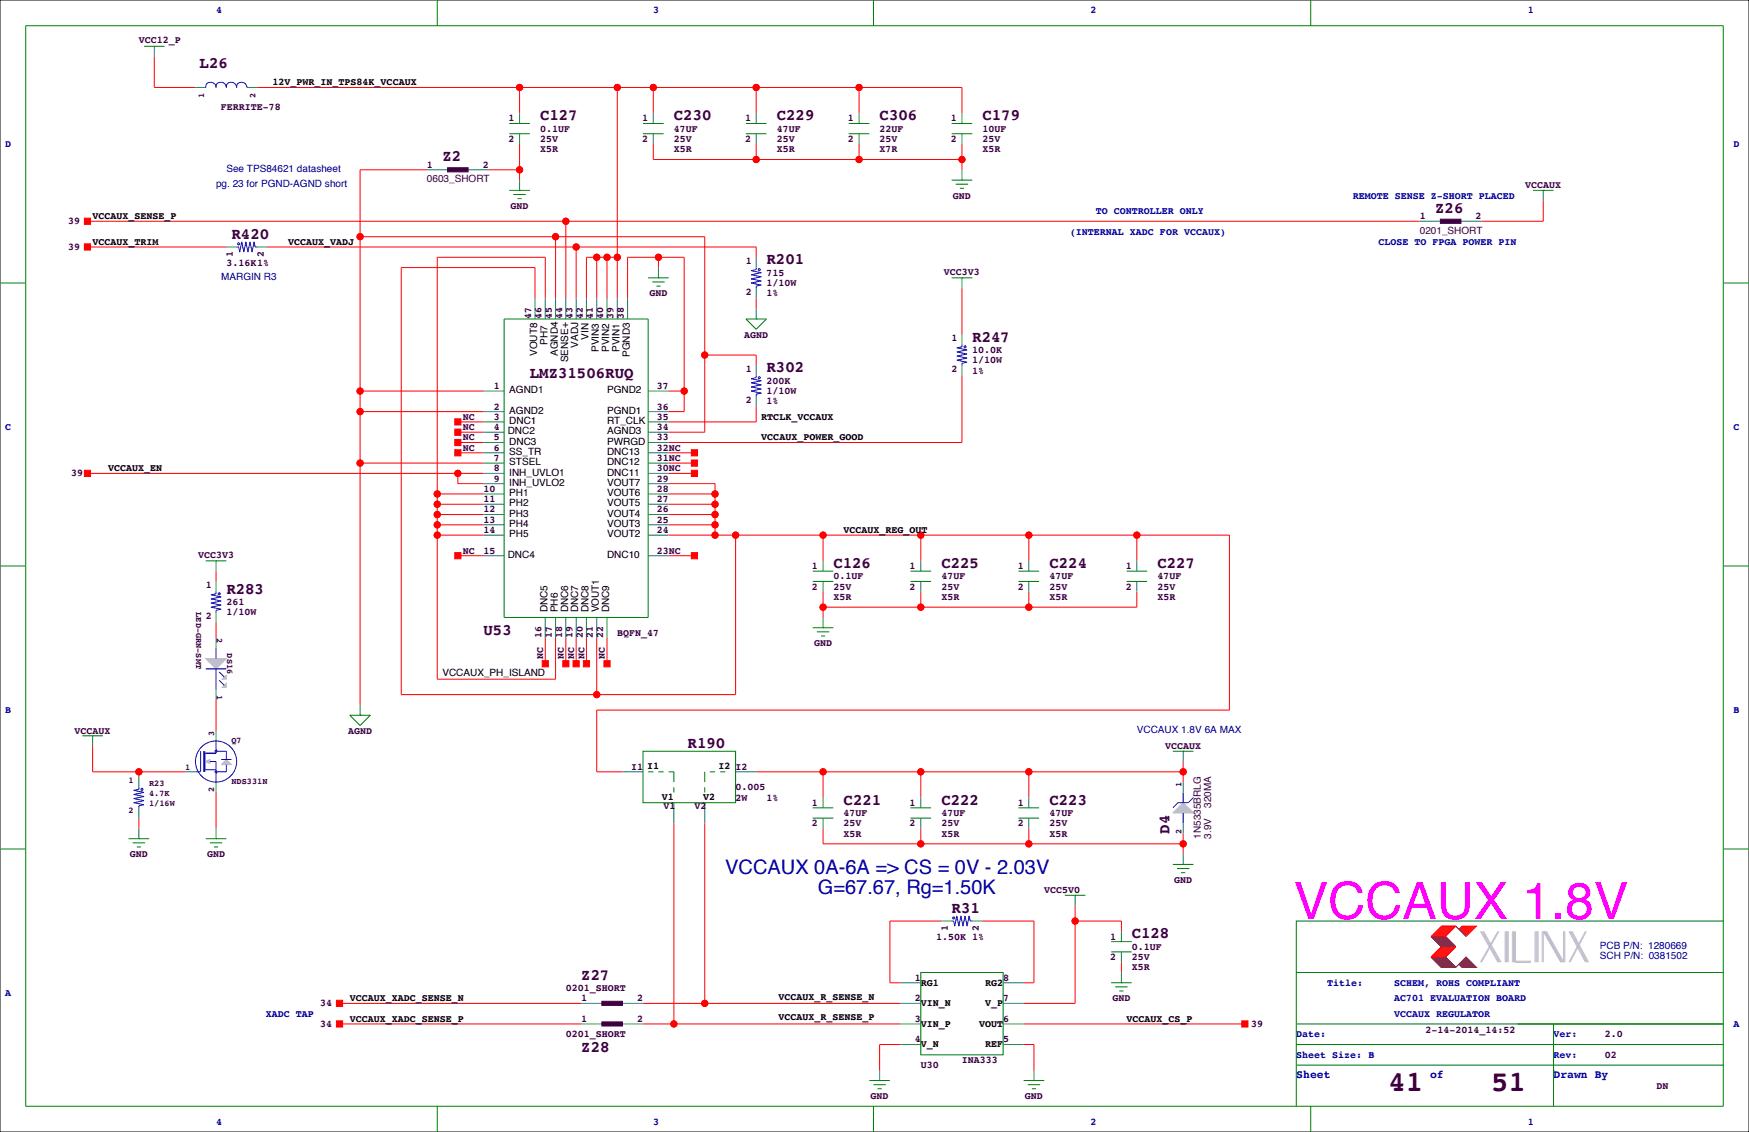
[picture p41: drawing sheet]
<svg xmlns="http://www.w3.org/2000/svg" width="432mm" height="279mm" viewBox="0 0 432 279" stroke-linecap="round" stroke-linejoin="round" font-family="sans-serif">
<defs><g id="words">
<text font-size="12.7" fill="#f0f" x="319.4" y="226.8">VCCAUX 1.8V</text>
<g font-size="7.1" fill="#400040">
<text x="342.8" y="269.3">41</text>
<text x="368.2" y="269.3">51</text>
</g>
<g font-size="4.9" fill="#0000a0">
<text x="179.1" y="215.7">VCCAUX 0A-6A =&gt; CS = 0V - 2.03V</text>
<text x="201.9" y="220.8">G=67.67, Rg=1.50K</text>
</g>
<g font-size="3.9" fill="#400040">
<text x="49.3" y="16.7">L26</text>
<text x="133.3" y="29.7">C127</text>
<text x="166.4" y="29.7">C230</text>
<text x="191.8" y="29.7">C229</text>
<text x="217.2" y="29.7">C306</text>
<text x="242.6" y="29.7">C179</text>
<text x="109.2" y="39.8">Z2</text>
<text x="354.3" y="52.5">Z26</text>
<text x="57.1" y="58.9">R420</text>
<text x="189.2" y="65.2">R201</text>
<text x="240" y="84.3">R247</text>
<text x="130.8" y="93.2">LMZ31506RUQ</text>
<text x="189.2" y="91.9">R302</text>
<text x="205.7" y="140.2">C126</text>
<text x="232.4" y="140.2">C225</text>
<text x="259.1" y="140.2">C224</text>
<text x="285.8" y="140.2">C227</text>
<text x="55.9" y="146.5">R283</text>
<text x="119.4" y="156.7">U53</text>
<text x="169.8" y="184.6">R190</text>
<text x="208.3" y="198.6">C221</text>
<text x="232.4" y="198.6">C222</text>
<text x="259.1" y="198.6">C223</text>
<text x="288.8" y="205.7" transform="rotate(-90 288.8 205.7)">D4</text>
<text x="234.9" y="225.3">R31</text>
<text x="279.4" y="231.6">C128</text>
<text x="143.5" y="241.8">Z27</text>
<text x="143.5" y="259.6">Z28</text>
</g>
<g font-size="2.8" fill="#0000a0">
<text x="320" y="266.1">Sheet</text>
<text x="353.1" y="266.1">of</text>
<text x="383.5" y="266.1">Drawn By</text>
</g>
<g font-size="2.5" fill="#0000a0">
<text x="53.3" y="3.3">4</text>
<text x="161.3" y="3.3">3</text>
<text x="269.2" y="3.3">2</text>
<text x="377.2" y="3.3">1</text>
<text x="1.3" y="36.3">D</text>
<text x="428" y="36.3">D</text>
<text x="53.3" y="46.3">pg. 23 for PGND-AGND short</text>
<text x="55.9" y="42.4">See TPS84621 datasheet</text>
<text x="270.5" y="52.8">TO CONTROLLER ONLY</text>
<text x="334" y="49">REMOTE SENSE Z-SHORT PLACED</text>
<text x="264.2" y="57.9">(INTERNAL XADC FOR VCCAUX)</text>
<text x="340.4" y="60.5">CLOSE TO FPGA POWER PIN</text>
<text x="54.6" y="69.1">MARGIN R3</text>
<text x="1.3" y="106.2">C</text>
<text x="428" y="106.2">C</text>
<text x="1.3" y="176">B</text>
<text x="428" y="176">B</text>
<text x="280.7" y="180.9">VCCAUX 1.8V 6A MAX</text>
<text x="395" y="236.8">SCH P/N: 0381502</text>
<text x="395" y="234.2">PCB P/N: 1280669</text>
<text x="1.3" y="245.9">A</text>
<text x="327.7" y="243.3">Title:</text>
<text x="344.2" y="243.3">SCHEM, ROHS COMPLIANT</text>
<text x="65.6" y="251">XADC TAP</text>
<text x="344.2" y="247.1">AC701 EVALUATION BOARD</text>
<text x="344.2" y="251">VCCAUX REGULATOR</text>
<text x="320" y="256">Date:</text>
<text x="383.5" y="256">Ver:</text>
<text x="428" y="253.5">A</text>
<text x="320" y="261.1">Sheet Size: B</text>
<text x="383.5" y="261.1">Rev:</text>
<text x="53.3" y="277.6">4</text>
<text x="161.3" y="277.6">3</text>
<text x="269.2" y="277.6">2</text>
<text x="377.2" y="277.6">1</text>
</g>
<g font-size="2.5" fill="#400040">
<text x="34.3" y="10.7">VCC12_P</text>
<text x="54.5" y="27.3">FERRITE-78</text>
<text x="125.5" y="30">1</text>
<text x="158.5" y="30">1</text>
<text x="183.9" y="30">1</text>
<text x="209.3" y="30">1</text>
<text x="234.7" y="30">1</text>
<text x="125.5" y="35.1">2</text>
<text x="133.3" y="32.5">0.1UF</text>
<text x="133.3" y="35.1">25V</text>
<text x="158.5" y="35.1">2</text>
<text x="166.4" y="32.5">47UF</text>
<text x="166.4" y="35.1">25V</text>
<text x="183.9" y="35.1">2</text>
<text x="191.8" y="32.5">47UF</text>
<text x="191.8" y="35.1">25V</text>
<text x="209.3" y="35.1">2</text>
<text x="217.2" y="32.5">22UF</text>
<text x="217.2" y="35.1">25V</text>
<text x="234.7" y="35.1">2</text>
<text x="242.6" y="32.5">10UF</text>
<text x="242.6" y="35.1">25V</text>
<text x="105.4" y="41.4">1</text>
<text x="119.2" y="41.4">2</text>
<text x="133.3" y="37.6">X5R</text>
<text x="166.4" y="37.6">X5R</text>
<text x="191.8" y="37.6">X5R</text>
<text x="217.2" y="37.6">X7R</text>
<text x="242.6" y="37.6">X5R</text>
<text x="105.4" y="45">0603_SHORT</text>
<text x="376.6" y="46.5">VCCAUX</text>
<text x="126" y="51.6">GND</text>
<text x="235.3" y="49">GND</text>
<text x="16.8" y="55.4">39</text>
<text x="350.5" y="54.1">1</text>
<text x="350.5" y="57.7">0201_SHORT</text>
<text x="364.3" y="54.1">2</text>
<text x="16.8" y="61.7">39</text>
<text x="55.9" y="65.5">3.16K1%</text>
<text x="57.5" y="63.5" transform="rotate(-90 57.5 63.5)">1</text>
<text x="65.1" y="63.5" transform="rotate(-90 65.1 63.5)">2</text>
<text x="184.1" y="65.1">1</text>
<text x="189.2" y="68.1">715</text>
<text x="189.2" y="70.6">1/10W</text>
<text x="233" y="67.8">VCC3V3</text>
<text x="160.3" y="73.2">GND</text>
<text x="184.1" y="72.7">2</text>
<text x="189.2" y="73.2">1%</text>
<text x="131.2" y="78.7" transform="rotate(-90 131.2 78.7)">47</text>
<text x="133.7" y="78.7" transform="rotate(-90 133.7 78.7)">46</text>
<text x="136.2" y="78.7" transform="rotate(-90 136.2 78.7)">45</text>
<text x="138.8" y="78.7" transform="rotate(-90 138.8 78.7)">44</text>
<text x="141.3" y="78.7" transform="rotate(-90 141.3 78.7)">43</text>
<text x="143.9" y="78.7" transform="rotate(-90 143.9 78.7)">42</text>
<text x="146.4" y="78.7" transform="rotate(-90 146.4 78.7)">41</text>
<text x="148.9" y="78.7" transform="rotate(-90 148.9 78.7)">40</text>
<text x="151.5" y="78.7" transform="rotate(-90 151.5 78.7)">39</text>
<text x="154" y="78.7" transform="rotate(-90 154 78.7)">38</text>
<text x="183.7" y="83.3">AGND</text>
<text x="234.9" y="84.2">1</text>
<text x="240" y="87.1">10.0K</text>
<text x="240" y="89.7">1/10W</text>
<text x="184.1" y="91.8">1</text>
<text x="189.2" y="94.7">200K</text>
<text x="234.9" y="91.8">2</text>
<text x="240" y="92.2">1%</text>
<text x="121.9" y="96">1</text>
<text x="121.9" y="101.1">2</text>
<text x="162.1" y="101.1">36</text>
<text x="162.1" y="96">37</text>
<text x="184.1" y="99.4">2</text>
<text x="189.2" y="97.3">1/10W</text>
<text x="189.2" y="99.8">1%</text>
<text x="114.3" y="103.6">NC</text>
<text x="114.3" y="106.2">NC</text>
<text x="121.9" y="103.6">3</text>
<text x="121.9" y="106.2">4</text>
<text x="162.1" y="106.2">34</text>
<text x="162.1" y="103.6">35</text>
<text x="114.3" y="108.7">NC</text>
<text x="114.3" y="111.3">NC</text>
<text x="121.9" y="108.7">5</text>
<text x="121.9" y="111.3">6</text>
<text x="121.9" y="113.8">7</text>
<text x="162.1" y="113.8">31NC</text>
<text x="162.1" y="111.3">32NC</text>
<text x="162.1" y="108.7">33</text>
<text x="17.6" y="117.6">39</text>
<text x="121.9" y="116.3">8</text>
<text x="121.9" y="118.9">9</text>
<text x="162.1" y="116.3">30NC</text>
<text x="162.1" y="118.9">29</text>
<text x="119.4" y="121.4">10</text>
<text x="119.4" y="124">11</text>
<text x="162.1" y="124">27</text>
<text x="162.1" y="121.4">28</text>
<text x="119.4" y="126.5">12</text>
<text x="119.4" y="129">13</text>
<text x="119.4" y="131.6">14</text>
<text x="162.1" y="131.6">24</text>
<text x="162.1" y="129">25</text>
<text x="162.1" y="126.5">26</text>
<text x="48.9" y="137.7">VCC3V3</text>
<text x="114.3" y="136.7">NC</text>
<text x="119.4" y="136.7">15</text>
<text x="162.1" y="136.7">23NC</text>
<text x="200.4" y="140.5">1</text>
<text x="205.7" y="143">0.1UF</text>
<text x="224.6" y="140.5">1</text>
<text x="232.4" y="143">47UF</text>
<text x="251.2" y="140.5">1</text>
<text x="259.1" y="143">47UF</text>
<text x="277.9" y="140.5">1</text>
<text x="285.8" y="143">47UF</text>
<text x="50.8" y="145.1">1</text>
<text x="55.9" y="149.4">261</text>
<text x="200.4" y="145.5">2</text>
<text x="205.7" y="145.5">25V</text>
<text x="205.7" y="148.1">X5R</text>
<text x="224.6" y="145.5">2</text>
<text x="232.4" y="145.5">25V</text>
<text x="232.4" y="148.1">X5R</text>
<text x="251.2" y="145.5">2</text>
<text x="259.1" y="145.5">25V</text>
<text x="259.1" y="148.1">X5R</text>
<text x="277.9" y="145.5">2</text>
<text x="285.8" y="145.5">25V</text>
<text x="285.8" y="148.1">X5R</text>
<text x="50.8" y="152.7">2</text>
<text x="55.9" y="151.9">1/10W</text>
<text x="133.7" y="157.5" transform="rotate(-90 133.7 157.5)">16</text>
<text x="136.2" y="157.5" transform="rotate(-90 136.2 157.5)">17</text>
<text x="138.8" y="157.5" transform="rotate(-90 138.8 157.5)">18</text>
<text x="141.3" y="157.5" transform="rotate(-90 141.3 157.5)">19</text>
<text x="143.9" y="157.5" transform="rotate(-90 143.9 157.5)">20</text>
<text x="146.4" y="157.5" transform="rotate(-90 146.4 157.5)">21</text>
<text x="148.9" y="157.5" transform="rotate(-90 148.9 157.5)">22</text>
<text x="152.4" y="157">BQFN_47</text>
<text x="201" y="159.5">GND</text>
<text x="134.1" y="162.6" transform="rotate(-90 134.1 162.6)">NC</text>
<text x="139.2" y="162.6" transform="rotate(-90 139.2 162.6)">NC</text>
<text x="141.7" y="162.6" transform="rotate(-90 141.7 162.6)">NC</text>
<text x="144.3" y="162.6" transform="rotate(-90 144.3 162.6)">NC</text>
<text x="149.4" y="162.6" transform="rotate(-90 149.4 162.6)">NC</text>
<text x="18.4" y="181.1">VCCAUX</text>
<text x="85.9" y="181.1">AGND</text>
<text x="287.7" y="184.9">VCCAUX</text>
<text x="155.8" y="190">I1</text>
<text x="181.6" y="190">I2</text>
<text x="181.6" y="195.1">0.005</text>
<text x="181.6" y="197.6">2W</text>
<text x="189.2" y="197.6">1%</text>
<text x="163.8" y="199.7">V1</text>
<text x="171.4" y="199.7">V2</text>
<text x="200.4" y="204">2</text>
<text x="200.4" y="198.9">1</text>
<text x="208.3" y="201.4">47UF</text>
<text x="208.3" y="204">25V</text>
<text x="224.6" y="204">2</text>
<text x="224.6" y="198.9">1</text>
<text x="232.4" y="201.4">47UF</text>
<text x="232.4" y="204">25V</text>
<text x="251.2" y="204">2</text>
<text x="251.2" y="198.9">1</text>
<text x="259.1" y="201.4">47UF</text>
<text x="259.1" y="204">25V</text>
<text x="299" y="199.4" transform="rotate(-90 299 199.4)">320MA</text>
<text x="208.3" y="206.5">X5R</text>
<text x="232.4" y="206.5">X5R</text>
<text x="259.1" y="206.5">X5R</text>
<text x="296.4" y="207" transform="rotate(-90 296.4 207)">1N5335BRLG</text>
<text x="299" y="207" transform="rotate(-90 299 207)">3.9V</text>
<text x="32.1" y="211.6">GND</text>
<text x="51.1" y="211.6">GND</text>
<text x="257.8" y="220.5">VCC5V0</text>
<text x="289.9" y="217.9">GND</text>
<text x="231.1" y="231.9">1.50K 1%</text>
<text x="234" y="229.9" transform="rotate(-90 234 229.9)">1</text>
<text x="241.6" y="229.9" transform="rotate(-90 241.6 229.9)">2</text>
<text x="274.1" y="231.9">1</text>
<text x="274.1" y="237">2</text>
<text x="279.4" y="234.4">0.1UF</text>
<text x="279.4" y="237">25V</text>
<text x="279.4" y="239.5">X5R</text>
<text x="139.7" y="244.6">0201_SHORT</text>
<text x="225.8" y="242.1">1</text>
<text x="247.6" y="242.1">8</text>
<text x="79" y="248.4">34</text>
<text x="143.5" y="247.1">1</text>
<text x="157.3" y="247.1">2</text>
<text x="225.8" y="247.1">2</text>
<text x="247.6" y="247.1">7</text>
<text x="274.6" y="247.1">GND</text>
<text x="79" y="253.5">34</text>
<text x="139.7" y="256">0201_SHORT</text>
<text x="143.5" y="252.2">1</text>
<text x="157.3" y="252.2">2</text>
<text x="225.8" y="257.3">4</text>
<text x="225.8" y="252.2">3</text>
<text x="247.6" y="257.3">5</text>
<text x="247.6" y="252.2">6</text>
<text x="308.9" y="253.5">39</text>
<text x="351.9" y="255">2-14-2014_14:52</text>
<text x="396.2" y="256">2.0</text>
<text x="227.3" y="263.7">U30</text>
<text x="237.5" y="262.4">INA333</text>
<text x="396.2" y="261.1">02</text>
<text x="408.9" y="268.7">DN</text>
<text x="214.9" y="271.3">GND</text>
<text x="253" y="271.3">GND</text>
</g>
<g font-size="2.5">
<text x="67.3" y="21.1">12V_PWR_IN_TPS84K_VCCAUX</text>
<text x="22.9" y="54.1">VCCAUX_SENSE_P</text>
<text x="22.9" y="60.5">VCCAUX_TRIM</text>
<text x="71.1" y="60.5">VCCAUX_VADJ</text>
<text x="145.3" y="83.8" transform="rotate(-90 145.3 83.8)">VIN</text>
<text x="132.6" y="87.9" transform="rotate(-90 132.6 87.9)">VOUT8</text>
<text x="135.2" y="85.1" transform="rotate(-90 135.2 85.1)">PH7</text>
<text x="137.7" y="87.9" transform="rotate(-90 137.7 87.9)">AGND4</text>
<text x="140.2" y="89.4" transform="rotate(-90 140.2 89.4)">SENSE+</text>
<text x="142.8" y="85.9" transform="rotate(-90 142.8 85.9)">VADJ</text>
<text x="147.9" y="86.9" transform="rotate(-90 147.9 86.9)">PVIN3</text>
<text x="150.4" y="86.9" transform="rotate(-90 150.4 86.9)">PVIN2</text>
<text x="152.9" y="86.9" transform="rotate(-90 152.9 86.9)">PVIN1</text>
<text x="155.5" y="88.1" transform="rotate(-90 155.5 88.1)">PGND3</text>
<text x="125.7" y="97.1">AGND1</text>
<text x="149.9" y="97.1">PGND2</text>
<text x="125.4" y="107.2">DNC2</text>
<text x="125.7" y="102.1">AGND2</text>
<text x="125.7" y="104.7">DNC1</text>
<text x="149.9" y="107.2">AGND3</text>
<text x="149.9" y="102.1">PGND1</text>
<text x="149.9" y="104.7">RT_CLK</text>
<text x="188" y="103.6">RTCLK_VCCAUX</text>
<text x="125.7" y="109.8">DNC3</text>
<text x="125.7" y="112.3">SS_TR</text>
<text x="149.9" y="112.3">DNC13</text>
<text x="149.9" y="109.8">PWRGD</text>
<text x="188" y="108.7">VCCAUX_POWER_GOOD</text>
<text x="26.7" y="116.3">VCCAUX_EN</text>
<text x="125.7" y="117.4">INH_UVLO1</text>
<text x="125.7" y="119.9">INH_UVLO2</text>
<text x="125.7" y="114.8">STSEL</text>
<text x="149.9" y="117.4">DNC11</text>
<text x="149.9" y="114.8">DNC12</text>
<text x="149.9" y="119.9">VOUT7</text>
<text x="125.7" y="122.5">PH1</text>
<text x="125.7" y="125">PH2</text>
<text x="149.9" y="125">VOUT5</text>
<text x="149.9" y="122.5">VOUT6</text>
<text x="125.7" y="127.5">PH3</text>
<text x="125.7" y="130.1">PH4</text>
<text x="149.9" y="130.1">VOUT3</text>
<text x="149.9" y="127.5">VOUT4</text>
<text x="208.3" y="131.6">VCCAUX_REG_OUT</text>
<text x="125.4" y="137.7">DNC4</text>
<text x="125.7" y="132.6">PH5</text>
<text x="149.9" y="137.7">DNC10</text>
<text x="149.9" y="132.6">VOUT2</text>
<text x="135.2" y="151.1" transform="rotate(-90 135.2 151.1)">DNC5</text>
<text x="137.7" y="151.1" transform="rotate(-90 137.7 151.1)">PH6</text>
<text x="140.2" y="151.1" transform="rotate(-90 140.2 151.1)">DNC6</text>
<text x="142.8" y="151.1" transform="rotate(-90 142.8 151.1)">DNC7</text>
<text x="145.3" y="151.1" transform="rotate(-90 145.3 151.1)">DNC8</text>
<text x="147.9" y="151.1" transform="rotate(-90 147.9 151.1)">VOUT1</text>
<text x="150.4" y="151.1" transform="rotate(-90 150.4 151.1)">DNC9</text>
<text x="109.2" y="166.9">VCCAUX_PH_ISLAND</text>
<text x="159.8" y="189.9">I1</text>
<text x="177.4" y="189.9">I2</text>
<text x="163.4" y="197.5">V1</text>
<text x="173.6" y="197.5">V2</text>
<text x="227.3" y="243.3">RG1</text>
<text x="243.2" y="243.3">RG2</text>
<text x="86.4" y="247.1">VCCAUX_XADC_SENSE_N</text>
<text x="192.2" y="251.8">VCCAUX_R_SENSE_P</text>
<text x="192.2" y="246.7">VCCAUX_R_SENSE_N</text>
<text x="227.3" y="248.3">VIN_N</text>
<text x="243.2" y="248.3">V_P</text>
<text x="86.4" y="252.2">VCCAUX_XADC_SENSE_P</text>
<text x="227.3" y="253.4">VIN_P</text>
<text x="241.7" y="253.4">VOUT</text>
<text x="278.1" y="252.2">VCCAUX_CS_P</text>
<text x="227.3" y="258.5">V_N</text>
<text x="243.2" y="258.5">REF</text>
</g>
<g font-size="2.1" fill="#400040">
<text x="50.4" y="24.1" transform="rotate(-90 50.4 24.1)">1</text>
<text x="63.1" y="24.1" transform="rotate(-90 63.1 24.1)">2</text>
<text x="48.5" y="151.1" transform="rotate(90 48.5 151.1)">LED-GRN-SMT</text>
<text x="53.5" y="157.5" transform="rotate(90 53.5 157.5)">2</text>
<text x="56.1" y="161.3" transform="rotate(90 56.1 161.3)">DS16</text>
<text x="53.5" y="171.4" transform="rotate(90 53.5 171.4)">1</text>
<text x="52.9" y="181.6" transform="rotate(-90 52.9 181.6)">3</text>
<text x="57.1" y="183.5">Q7</text>
<text x="45.7" y="190.1">1</text>
<text x="31.7" y="193.2">1</text>
<text x="36.8" y="193.9">R23</text>
<text x="36.8" y="196.4">4.7K</text>
<text x="52.9" y="195.6" transform="rotate(-90 52.9 195.6)">2</text>
<text x="57.1" y="193.6">NDS331N</text>
<text x="291.7" y="194.3" transform="rotate(-90 291.7 194.3)">1</text>
<text x="31.7" y="200.8">2</text>
<text x="36.8" y="199">1/16W</text>
<text x="291.7" y="205.7" transform="rotate(-90 291.7 205.7)">2</text>
</g>
</g></defs>
<path d="M0 0h431.8v279.4h-431.8z" fill="none" stroke="#000" stroke-width=".25"/>
<g fill="none" stroke="#f00" stroke-width=".25">
<path d="M38.1 14v7.6h10.2M63.5 21.6h174v6.3M128.3 21.6v6.3M128.3 35.6v8.8M152.4 21.6v52.1M161.3 21.6v6.3M161.3 35.6v3.8h76.2M186.7 21.6v6.3M186.7 35.6v3.8M212.1 21.6v6.3M212.1 35.6v3.8M237.5 35.6v6.3"/>
<path d="M21.6 54.6h328.9M88.9 58.4h85.1v48.3h-8.9M105.4 41.9h-16.5v132.1M120.6 41.9h7.7M137.2 58.4v15.3M139.7 54.6v19.1M381 49.5v5.1h-15.2M21.6 61h34.3M66 61h120.7v2.5M132.1 73.7v-7.7h-33v105.4h82.5v-39.3M134.6 73.7v-10.2h-26.7v104.1h29.3v-10.1M142.2 61v12.7"/>
<path d="M147.3 63.5v10.2M149.9 63.5v10.2M152.4 63.5h-7.6v10.2M154.9 73.7v-10.2h14v38.1h-3.8M162.6 63.5v2.5M186.7 73.7v2.5M237.5 71.1v11.4M88.9 96.5h30.5M165.1 96.5h3.8M174 87.6h12.7v2.6M237.5 92.7v16.5h-72.4M21.6 116.8h97.8"/>
<path d="M88.9 101.6h30.5M88.9 114.3h30.5M113 116.8v2.6h6.4M113 109.2h6.4M113 104.1h6.4M113 111.8h6.4M113 106.7h6.4M165.1 119.4h11.4v12.7M165.1 116.8h6.3M165.1 111.8h6.3M165.1 114.3h6.3M186.7 100.3v3.8h-21.6"/>
<path d="M107.9 132.1h11.5M107.9 129.5h11.5M107.9 127h11.5M107.9 124.5h11.5M107.9 121.9h11.5M113 137.2h6.4M165.1 132.1h138.4v43.2h-156.2v15.2h6.4M165.1 129.5h11.4M165.1 127h11.4M165.1 124.5h11.4M165.1 121.9h11.4M165.1 137.2h6.3"/>
<path d="M203.2 132.1v6.3M227.3 132.1v6.3M254 132.1v6.3M280.7 132.1v6.3M53.3 141v2.5M53.3 153.7v3.8M134.6 157.5v6.3M139.7 157.5v6.3M142.2 157.5v6.3M144.8 157.5v6.3M147.3 157.5v13.9M149.9 157.5v6.3"/>
<path d="M203.2 146v6.4M227.3 146v3.9M254 146v3.9M280.7 146v3.9h-77.5M53.3 172.7v7.6M22.9 184.1v6.4h22.8M34.3 190.5v1.3M53.3 195.6v8.9M186.7 190.5h105.4M203.2 190.5v6.3M227.3 190.5v6.3M254 190.5v6.3"/>
<path d="M292.1 188v5M34.3 201.9v2.6M166.4 203.2v49.5M174 203.2v44.4M203.2 204.5v3.8h88.9M227.3 204.5v3.8M254 204.5v3.8M292.1 205.7v5.1M232.4 227.3h-12.7v15.3h2.5M242.6 227.3h12.7v15.3h-2.6M265.4 223.5v24.1h-12.7M265.4 227.3h11.5v2.6"/>
<path d="M276.9 237.5v2.5M355.9 233.7l-2.6 2.5h3.6l2.5-2.5M355.9 228.6h3.5l-2.5 2.5h-3.6zM356.1 233.7l-2.5 2.5M356.1 228.6l-2.5 2.5M356.4 233.7l-2.6 2.5M356.4 228.6l-2.6 2.5M356.6 233.7l-2.5 2.5M356.6 228.6l-2.5 2.5M356.9 233.7l-2.6 2.5M356.9 228.6l-2.6 2.5M357.1 233.7l-2.5 2.5"/>
<path d="M357.1 228.6l-2.5 2.5M357.4 233.7l-2.6 2.5M357.4 228.6l-2.6 2.5M357.6 233.7l-2.5 2.5M357.6 228.6l-2.5 2.5M357.9 233.7l-2.6 2.5M357.9 228.6l-2.6 2.5M358.1 233.7l-2.5 2.5M358.1 228.6l-2.5 2.5M358.4 233.7l-2.5 2.5M358.4 228.6l-2.5 2.5M358.6 233.7l-2.5 2.5"/>
<path d="M358.6 228.6l-2.5 2.5M358.9 233.7l-2.5 2.5M358.9 228.6l-2.5 2.5M359.2 233.7l-2.6 2.5M359.2 228.6l-2.6 2.5M360.2 229.4l.7-.8h3.6l-2.6 2.5M361.2 228.6l-.8 .8M361.4 228.6l-1 1M361.7 228.6l-1 1M361.9 228.6l-1.2 1.3M362.2 228.6l-1.3 1.3M362.5 228.6l-1.6 1.5"/>
<path d="M362.7 228.6l-1.5 1.5M363 228.6l-1.8 1.8M363.2 228.6l-1.8 1.8M363.5 228.6l-2.1 2M363.7 228.6l-2 2M364 228.6l-2.3 2.3M364.2 228.6l-2.3 2.3M83.8 247.6h59.7M83.8 252.7h59.7M158.7 247.6h63.5M158.7 252.7h63.5M222.2 257.8h-5v6.4"/>
<path d="M252.7 252.7h54.6M252.7 257.8h2.6v6.4"/>
<circle cx="128.3" cy="21.6" r=".76"/>
<circle cx="152.4" cy="21.6" r=".76"/>
<circle cx="161.3" cy="21.6" r=".76"/>
<circle cx="186.7" cy="21.6" r=".76"/>
<circle cx="186.7" cy="39.4" r=".76"/>
<circle cx="212.1" cy="21.6" r=".76"/>
<circle cx="212.1" cy="39.4" r=".76"/>
<circle cx="237.5" cy="39.4" r=".76"/>
<circle cx="88.9" cy="58.4" r=".76"/>
<circle cx="128.3" cy="41.9" r=".76"/>
<circle cx="137.2" cy="58.4" r=".76"/>
<circle cx="139.7" cy="54.6" r=".76"/>
<circle cx="142.2" cy="61" r=".76"/>
<circle cx="147.3" cy="63.5" r=".76"/>
<circle cx="149.9" cy="63.5" r=".76"/>
<circle cx="152.4" cy="63.5" r=".76"/>
<circle cx="162.6" cy="63.5" r=".76"/>
<circle cx="88.9" cy="96.5" r=".76"/>
<circle cx="168.9" cy="96.5" r=".76"/>
<circle cx="174" cy="87.6" r=".76"/>
<circle cx="88.9" cy="101.6" r=".76"/>
<circle cx="88.9" cy="114.3" r=".76"/>
<circle cx="113" cy="116.8" r=".76"/>
<circle cx="108" cy="132.1" r=".76"/>
<circle cx="108" cy="121.9" r=".76"/>
<circle cx="108" cy="127" r=".76"/>
<circle cx="108" cy="129.5" r=".76"/>
<circle cx="108" cy="124.5" r=".76"/>
<circle cx="176.5" cy="132.1" r=".76"/>
<circle cx="176.5" cy="121.9" r=".76"/>
<circle cx="176.5" cy="127" r=".76"/>
<circle cx="176.5" cy="129.5" r=".76"/>
<circle cx="176.5" cy="124.5" r=".76"/>
<circle cx="181.6" cy="132.1" r=".76"/>
<circle cx="203.2" cy="132.1" r=".76"/>
<circle cx="227.3" cy="132.1" r=".76"/>
<circle cx="254" cy="132.1" r=".76"/>
<circle cx="280.7" cy="132.1" r=".76"/>
<circle cx="203.2" cy="149.9" r=".76"/>
<circle cx="227.3" cy="149.9" r=".76"/>
<circle cx="254" cy="149.9" r=".76"/>
<circle cx="147.3" cy="171.4" r=".76"/>
<circle cx="34.3" cy="190.5" r=".76"/>
<circle cx="203.2" cy="190.5" r=".76"/>
<circle cx="227.3" cy="190.5" r=".76"/>
<circle cx="254" cy="190.5" r=".76"/>
<circle cx="292.1" cy="190.5" r=".76"/>
<circle cx="227.3" cy="208.3" r=".76"/>
<circle cx="254" cy="208.3" r=".76"/>
<circle cx="292.1" cy="208.3" r=".76"/>
<circle cx="265.4" cy="227.3" r=".76"/>
<circle cx="166.4" cy="252.7" r=".76"/>
<circle cx="174" cy="247.6" r=".76"/>
</g>
<g fill="#f00" stroke="#f00" stroke-width=".25">
<path d="M20.8 60.2h1.6v1.5h-1.6z" fill-rule="evenodd"/>
<path d="M20.8 116.1h1.6v1.5h-1.6z" fill-rule="evenodd"/>
<path d="M112.3 111h1.5v1.5h-1.5z" fill-rule="evenodd"/>
<path d="M112.3 108.5h1.5v1.5h-1.5z" fill-rule="evenodd"/>
<path d="M112.3 105.9h1.5v1.5h-1.5z" fill-rule="evenodd"/>
<path d="M112.3 103.4h1.5v1.5h-1.5z" fill-rule="evenodd"/>
<path d="M170.7 116.1h1.5v1.5h-1.5z" fill-rule="evenodd"/>
<path d="M170.7 113.5h1.5v1.6h-1.5z" fill-rule="evenodd"/>
<path d="M170.7 111h1.5v1.5h-1.5z" fill-rule="evenodd"/>
<path d="M112.3 136.4h1.5v1.5h-1.5z" fill-rule="evenodd"/>
<path d="M170.7 136.4h1.5v1.5h-1.5z" fill-rule="evenodd"/>
<path d="M133.9 163.1h1.5v1.5h-1.5z" fill-rule="evenodd"/>
<path d="M149.1 163.1h1.5v1.5h-1.5z" fill-rule="evenodd"/>
<path d="M144 163.1h1.5v1.5h-1.5z" fill-rule="evenodd"/>
<path d="M141.5 163.1h1.5v1.5h-1.5z" fill-rule="evenodd"/>
<path d="M138.9 163.1h1.6v1.5h-1.6z" fill-rule="evenodd"/>
<path d="M83.1 246.9h1.5v1.5h-1.5z" fill-rule="evenodd"/>
<path d="M83.1 252h1.5v1.5h-1.5z" fill-rule="evenodd"/>
<path d="M20.8 53.8h1.6v1.6h-1.6z" fill-rule="evenodd"/>
<path d="M306.6 252h1.5v1.5h-1.5z" fill-rule="evenodd"/>
<circle cx="161.3" cy="21.6" r=".76"/>
<circle cx="147.3" cy="63.5" r=".76"/>
<circle cx="149.9" cy="63.5" r=".76"/>
<circle cx="152.4" cy="63.5" r=".76"/>
<circle cx="212.1" cy="21.6" r=".76"/>
<circle cx="186.7" cy="21.6" r=".76"/>
<circle cx="152.4" cy="21.6" r=".76"/>
<circle cx="128.3" cy="21.6" r=".76"/>
<circle cx="254" cy="149.9" r=".76"/>
<circle cx="203.2" cy="149.9" r=".76"/>
<circle cx="227.3" cy="149.9" r=".76"/>
<circle cx="254" cy="208.3" r=".76"/>
<circle cx="227.3" cy="208.3" r=".76"/>
<circle cx="292.1" cy="208.3" r=".76"/>
<circle cx="174" cy="247.6" r=".76"/>
<circle cx="166.4" cy="252.7" r=".76"/>
<circle cx="186.7" cy="39.4" r=".76"/>
<circle cx="212.1" cy="39.4" r=".76"/>
<circle cx="237.5" cy="39.4" r=".76"/>
<circle cx="34.3" cy="190.5" r=".76"/>
<circle cx="265.4" cy="227.3" r=".76"/>
<circle cx="168.9" cy="96.5" r=".76"/>
<circle cx="162.6" cy="63.5" r=".76"/>
<circle cx="113" cy="116.8" r=".76"/>
<circle cx="108" cy="121.9" r=".76"/>
<circle cx="108" cy="124.5" r=".76"/>
<circle cx="108" cy="127" r=".76"/>
<circle cx="108" cy="129.5" r=".76"/>
<circle cx="108" cy="132.1" r=".76"/>
<circle cx="128.3" cy="41.9" r=".76"/>
<circle cx="174" cy="87.6" r=".76"/>
<circle cx="88.9" cy="58.4" r=".76"/>
<circle cx="88.9" cy="114.3" r=".76"/>
<circle cx="88.9" cy="101.6" r=".76"/>
<circle cx="88.9" cy="96.5" r=".76"/>
<circle cx="137.2" cy="58.4" r=".76"/>
<circle cx="139.7" cy="54.6" r=".76"/>
<circle cx="254" cy="190.5" r=".76"/>
<circle cx="227.3" cy="190.5" r=".76"/>
<circle cx="203.2" cy="190.5" r=".76"/>
<circle cx="292.1" cy="190.5" r=".76"/>
<circle cx="280.7" cy="132.1" r=".76"/>
<circle cx="254" cy="132.1" r=".76"/>
<circle cx="227.3" cy="132.1" r=".76"/>
<circle cx="176.5" cy="121.9" r=".76"/>
<circle cx="176.5" cy="124.5" r=".76"/>
<circle cx="176.5" cy="127" r=".76"/>
<circle cx="176.5" cy="129.5" r=".76"/>
<circle cx="176.5" cy="132.1" r=".76"/>
<circle cx="147.3" cy="171.4" r=".76"/>
<circle cx="181.6" cy="132.1" r=".76"/>
<circle cx="203.2" cy="132.1" r=".76"/>
<circle cx="142.2" cy="61" r=".76"/>
</g>
<g fill="none" stroke="#008080" stroke-width=".25">
<path d="M38.1 11.4v2.6M48.3 21.6h2.5M61 21.6h2.5M128.3 27.9v2.6M128.3 33v2.6M161.3 27.9v2.6M161.3 33v2.6M186.7 27.9v2.6M186.7 33v2.6M212.1 27.9v2.6M212.1 33v2.6M237.5 27.9v2.6"/>
<path d="M237.5 33v2.6M105.4 41.9h5.1M115.6 41.9h5M128.3 44.4v2.6M237.5 41.9v2.5M350.5 54.6h5.1M360.7 54.6h5.1M381 47v2.5M55.9 61h2.5M63.5 61h2.5M132.1 73.7v5M134.6 73.7v5"/>
<path d="M137.2 73.7v5M139.7 73.7v5M142.2 73.7v5M144.8 73.7v5M147.3 73.7v5M149.9 73.7v5M152.4 73.7v5M154.9 73.7v5M162.6 66v2.6M186.7 63.5v2.5M186.7 71.1v2.6M186.7 76.2v2.5"/>
<path d="M237.5 68.6v2.5M119.4 96.5h5.1M160 96.5h5.1M186.7 90.2v2.5M186.7 97.8v2.5M237.5 82.5v2.6M237.5 90.2v2.5M119.4 101.6h5.1M119.4 106.7h5.1M119.4 104.1h5.1M119.4 116.8h5.1M119.4 114.3h5.1"/>
<path d="M119.4 111.8h5.1M119.4 109.2h5.1M119.4 119.4h5.1M160 101.6h5.1M160 106.7h5.1M160 104.1h5.1M160 116.8h5.1M160 114.3h5.1M160 111.8h5.1M160 109.2h5.1M160 119.4h5.1M53.3 138.4v2.6"/>
<path d="M119.4 137.2h5.1M119.4 121.9h5.1M119.4 124.5h5.1M119.4 127h5.1M119.4 129.5h5.1M119.4 132.1h5.1M160 137.2h5.1M160 121.9h5.1M160 124.5h5.1M160 127h5.1M160 129.5h5.1M160 132.1h5.1"/>
<path d="M203.2 138.4v2.6M227.3 138.4v2.6M254 138.4v2.6M280.7 138.4v2.6M53.3 143.5v2.5M53.3 151.1v2.6M53.3 157.5v2.5M134.6 152.4v5.1M137.2 152.4v5.1M139.7 152.4v5.1M142.2 152.4v5.1M144.8 152.4v5.1"/>
<path d="M147.3 152.4v5.1M149.9 152.4v5.1M203.2 143.5v2.5M203.2 152.4v2.5M227.3 143.5v2.5M254 143.5v2.5M280.7 143.5v2.5M53.3 170.2v2.5M88.9 174v2.5M22.9 181.6v2.5M34.3 191.8v2.5M34.3 199.4v2.5"/>
<path d="M45.7 190.5h2.6M53.3 180.3v2.6M53.3 193v2.6M153.7 190.5h5M166.4 198.1v5.1M174 198.1v5.1M181.6 190.5h5.1M203.2 196.8v2.6M227.3 196.8v2.6M254 196.8v2.6M292.1 185.4v2.6M292.1 193v2.6"/>
<path d="M34.3 204.5v2.5M53.3 204.5v2.5M203.2 201.9v2.6M227.3 201.9v2.6M254 201.9v2.6M292.1 203.2v2.5M292.1 210.8v2.6M232.4 227.3h2.5M240 227.3h2.6M265.4 221v2.5M276.9 229.9v2.5M276.9 234.9v2.6"/>
<path d="M143.5 247.6h5.1M143.5 252.7h5.1M153.7 247.6h5M153.7 252.7h5M222.2 247.6h5.1M222.2 242.6h5.1M222.2 252.7h5.1M222.2 257.8h5.1M247.6 247.6h5.1M247.6 242.6h5.1M247.6 252.7h5.1M247.6 257.8h5.1"/>
<path d="M276.9 240v2.6M217.2 264.2v2.5M255.3 264.2v2.5"/>
</g>
<g fill="none" stroke="#008000" stroke-width=".25">
<path d="M6.3 6.4h419.1v266.6h-419.1zM35.6 11.4h5M38.1 11.4h.1M107.9 0v6.4M215.6 0v6.4M323.6 0v6.4M125.7 33h5.1M125.7 30.5h5.1M158.7 33h5.1M158.7 30.5h5.1M184.1 33h5.1M184.1 30.5h5.1"/>
<path d="M209.5 33h5.1M209.5 30.5h5.1M234.9 33h5.1M234.9 30.5h5.1M125.7 47h5.1M126.7 48h3.1M127.8 49h1M128.3 47h.1M234.9 44.4h5.1M236 45.5h3M237 46.5h1M237.5 44.4h.1"/>
<path d="M378.5 47h5M381 47h.1M0 69.8h6.3M124.5 78.7h35.5v73.7h-35.5zM160 68.6h5.1M161 69.6h3.1M162.1 70.6h1M162.6 68.6h.1M184.1 78.7h5.1l-2.5 2.6zM186.7 78.7h.1M234.9 68.6h5.1M237.5 68.6h.1"/>
<path d="M425.4 69.8h6.4M0 139.7h6.3M50.8 138.4h5.1M53.3 138.4h.1M425.4 139.7h6.4M200.7 143.5h5M200.7 141h5M200.7 154.9h5M201.7 156h3M202.7 157h1M203.2 154.9h.1M224.8 143.5h5.1"/>
<path d="M224.8 141h5.1M251.5 143.5h5M251.5 141h5M278.1 143.5h5.1M278.1 141h5.1M86.4 176.5h5l-2.5 2.6zM88.9 176.5h.1M20.3 181.6h5.1M22.9 181.6h.1M158.7 185.4h22.9v12.7h-22.9zM160 190.5h1.3M162.6 190.5h1.2"/>
<path d="M165.1 190.5h1.3v2.5M166.4 194.3v1.3M174 190.5v2.5M174 194.3v1.3M175.3 190.5h1.2M177.8 190.5h1.3M200.7 199.4h5M224.8 199.4h5.1M251.5 199.4h5M289.6 185.4h5M292.1 185.4h.1M0 209.5h6.3"/>
<path d="M31.7 207h5.1M32.8 208h3M33.8 209h1M34.3 207h.1M50.8 207h5.1M51.8 208h3.1M52.8 209h1M53.3 207h.1M200.7 201.9h5M224.8 201.9h5.1M251.5 201.9h5M289.6 213.4h5"/>
<path d="M290.6 214.4h3M291.6 215.4h1M292.1 213.4h.1M425.4 209.5h6.4M262.9 221h5.1M265.4 221h.1M274.3 234.9h5.1M274.3 232.4h5.1M425.4 227.3h-105.4v35.6M227.3 240h20.3v20.3h-20.3zM274.3 242.6h5.1M275.3 243.6h3.1"/>
<path d="M276.4 244.6h1M276.9 242.6h.1M320 257.8h105.4M320 252.7h105.4M320 240h105.4M383.5 252.7v20.3M107.9 273v6.4M214.6 266.7h5.1M215.6 267.7h3.1M215.6 273v6.4M216.7 268.7h1M217.2 266.7h.1"/>
<path d="M252.7 266.7h5.1M253.7 267.7h3.1M254.8 268.7h1M255.3 266.7h.1M320 262.9v10.1M320 262.9h105.4M323.6 273v6.4M383.5 264.2h.1"/>
</g>
<g fill="#400040" stroke="#400040" stroke-width=".25">
<path d="M148.6 247.1h5.1v1.1h-5.1z" fill-rule="evenodd"/>
<path d="M110.5 41.4h5.1v1h-5.1z" fill-rule="evenodd"/>
<path d="M148.6 252.2h5.1v1h-5.1z" fill-rule="evenodd"/>
<path d="M355.6 54.1h5.1v1h-5.1z" fill-rule="evenodd"/>
</g>
<g fill="#c0c0c0" stroke="#c0c0c0" stroke-width=".25">
<path d="M50.8 162.6h5.1l-2.6 2.5z" fill-rule="evenodd"/>
<path d="M55.9 166.6v1h-1z" fill-rule="evenodd"/>
<path d="M55.9 168.7v1h-1z" fill-rule="evenodd"/>
<path d="M50.5 188l1.3-.5v1z" fill-rule="evenodd"/>
<path d="M55.9 187.5l1.2 1.2h-2.5z" fill-rule="evenodd"/>
<path d="M289.6 200.7l2.5-2.6 2.5 2.6z" fill-rule="evenodd"/>
</g>
<g fill="none" stroke="#00f" stroke-width=".25">
<path d="M52.1 20.4a1.02 1.02 0 0 0-1.3 1.2M52.1 20.3a1.27 1.27 0 0 1 1.2 1.3M54.6 20.4a1.02 1.02 0 0 0-1.2 1.2M54.6 20.3a1.27 1.27 0 0 1 1.3 1.3M57.1 20.4a1.02 1.02 0 0 0-1.2 1.2M57.1 20.3a1.27 1.27 0 0 1 1.3 1.3 1.05 1.05 0 0 1 1.3-1.2M59.7 20.3a1.27 1.27 0 0 1 1.3 1.3M58.4 61h.5l.3 1.2 .5-2.5 .5 2.5 .5-2.5 .5 2.5 .5-2.5 .5 2.5 .5-2.5 .3 1.3h.5M186.7 66v.5l-1.3 .3 2.6 .5-2.6 .5 2.6 .5-2.6 .5 2.6 .5-2.6 .5 2.6 .6-1.3 .2v.5M186.7 92.7v.5l-1.3 .3 2.6 .5-2.6 .5 2.6 .5-2.6 .5 2.6 .5-2.6 .5 2.6 .5-1.3 .3v.5M237.5 85.1v.5l-1.3 .3 2.6 .5-2.6 .5 2.6 .5-2.6 .5 2.6 .5-2.6 .5 2.6 .5-1.3 .3v.5M53.3 146v.6l-1.2 .2 2.5 .5-2.5 .5 2.5 .5-2.5 .5 2.5 .6-2.5 .5 2.5 .5-1.3 .2v.5"/>
<path d="M50.8 165.1h5.1M53.3 160v2.6M53.3 165.1v5.1M54.1 165.9l1.3 1.2M54.1 167.9l1.3 1.3M34.3 194.3v.5l-1.3 .3 2.6 .5-2.6 .5 2.6 .5-2.6 .5 2.6 .5-2.6 .5 2.6 .5-1.3 .3v.5M49.5 185.4v5.1h-1.2M50.3 185.4v5.1M50.5 185.4v5.1M50.5 190h2.8M51.8 188h1.5v5M53.3 182.9v3h-2.8"/>
<path d="M53.3 185.4h2.6v2.1M54.6 187.5h2.5M55.9 188.7v1.8h-2.6M292.1 195.6v2.5M294.6 196.8l-1.2 1.3h-2.6l-1.2 1.3M292.1 200.7v2.5M234.9 227.3h.6l.2 1.3 .5-2.5 .5 2.5 .5-2.5 .5 2.5 .6-2.5 .5 2.5 .5-2.5 .2 1.2h.5"/>
<circle cx="58.9" cy="60.2" r=".25"/>
<circle cx="187.5" cy="66.5" r=".25"/>
<circle cx="187.5" cy="93.2" r=".25"/>
<circle cx="238.3" cy="85.6" r=".25"/>
<circle cx="54.1" cy="146.6" r=".25"/>
<circle cx="35.1" cy="194.8" r=".25"/>
<circle cx="53.3" cy="188" r="5.1"/>
<circle cx="53.3" cy="185.4" r=".25"/>
<circle cx="53.3" cy="190.5" r=".25"/>
<circle cx="235.5" cy="226.6" r=".25"/>
</g>
<g fill="none" stroke="#800000" stroke-width=".25">
<path d="M353.3 236.2l2.6 2.6h3.5M353.3 231.1l2.6 2.6M353.6 231.1l2.5 2.6M353.6 236.2l2.5 2.6M353.8 231.1l2.6 2.6M353.8 236.2l2.6 2.6M354.1 231.1l2.5 2.6M354.1 236.2l2.5 2.6M354.3 231.1l2.6 2.6M354.3 236.2l2.6 2.6M354.6 231.1l2.5 2.6M354.6 236.2l2.5 2.6"/>
<path d="M354.8 231.1l2.6 2.6M354.8 236.2l2.6 2.6M355.1 231.1l2.5 2.6M355.1 236.2l2.5 2.6M355.3 231.1l2.6 2.6M355.3 236.2l2.6 2.6M355.6 231.1l2.5 2.6M355.6 236.2l2.5 2.6M355.9 231.1l2.5 2.6M355.9 236.2l2.5 2.6M356.1 231.1l2.5 2.6M356.1 236.2l2.5 2.6"/>
<path d="M356.4 231.1l2.5 2.6M356.4 236.2l2.5 2.6M356.6 231.1l2.6 2.6M356.6 236.2l2.6 2.6M356.9 231.1l2.5 2.6M356.9 236.2l2.5 2.6M359.4 228.6l2.5 2.5M360.2 238l.7 .8h3.6l-2.6-2.6-2.5 2.6M360.4 237.7l1 1.1M360.4 238l.8 .8M360.7 237.5l1.2 1.3M360.7 237.7l1 1.1"/>
<path d="M360.9 237.2l1.6 1.6M360.9 237.5l1.3 1.3M361.2 237l1.8 1.8M361.2 237.2l1.5 1.6M361.4 236.7l2.1 2.1M361.4 237l1.8 1.8M361.7 236.5l2.3 2.3M361.7 236.7l2 2.1M361.9 236.5l2.3 2.3"/>
</g>
<g fill="none" stroke="#c0c0c0" stroke-width=".25">
<path d="M365.5 229.9l4.3 7.6M365.8 229.9l4.3 7.6M366 229.9l4.3 7.6M366.3 229.9l4.3 7.6M369.8 229.9l-4.3 7.6M370.1 229.9l-4.3 7.6M371.6 229.9v7.6M371.9 229.9v7.6M372.1 229.9v7.6M372.4 229.9v7.6M373.4 229.9v7.6M373.6 229.9v7.6"/>
<path d="M373.9 229.9v7.6M374.1 229.9v7.6h3.9M374.1 237.2h3.9M379 229.9v7.6M379.2 229.9v7.6M379.5 229.9v7.6M379.7 229.9v7.6M380.7 229.9v7.6M381 237.5v-7.6l4.3 7.6M381.3 229.9l4.3 7.6M381.5 229.9l4.3 7.6M381.8 229.9l4.3 7.6v-7.6"/>
<path d="M386.3 229.9v7.6M387.3 229.9l4.1 7.6M387.6 229.9l4.1 7.6M387.9 229.9l4 7.6M388.1 229.9l4.1 7.6M391.4 229.9l-4.1 7.6M391.7 229.9l-4.1 7.6"/>
</g>
<use href="#words"/>
</svg>
